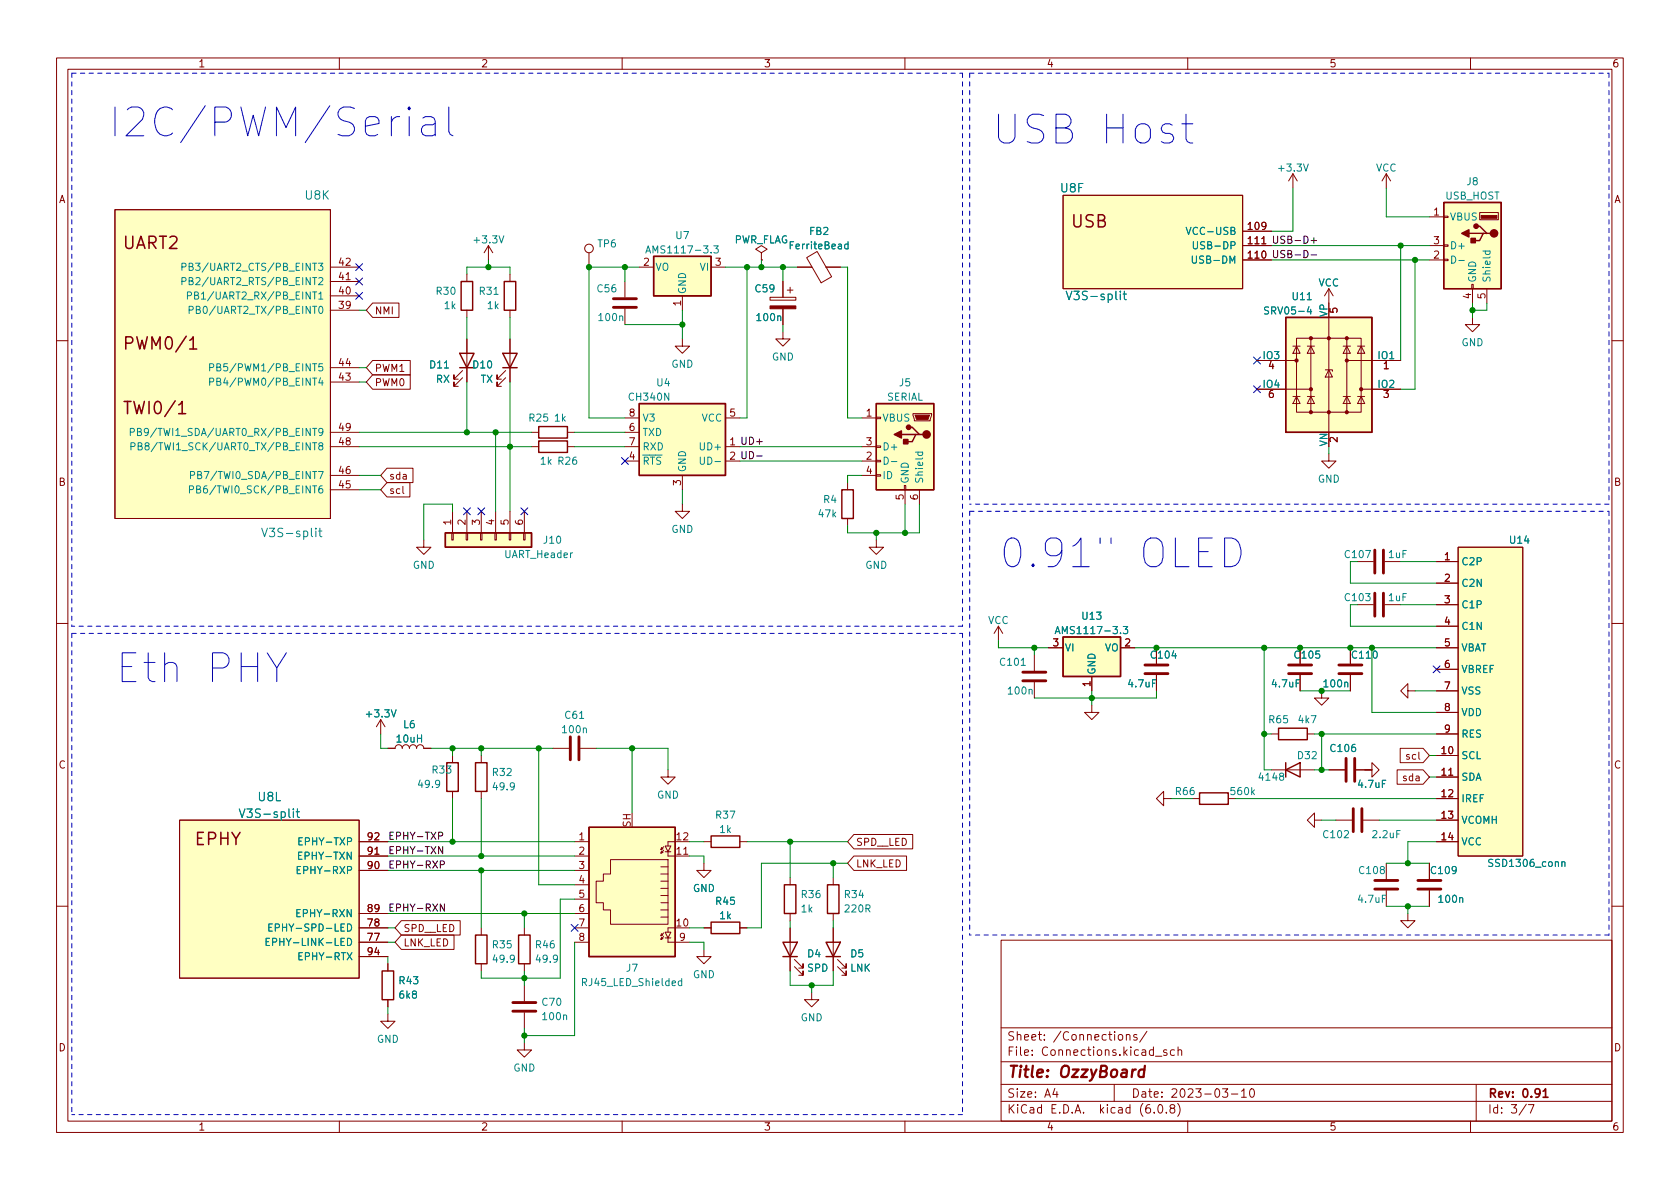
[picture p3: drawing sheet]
<svg xmlns="http://www.w3.org/2000/svg" width="297mm" height="210mm" viewBox="0 0 297 210" stroke-linecap="round" stroke-linejoin="round" font-family="sans-serif">
<defs><g id="words">
<g font-size="7.1" fill="#0000c2">
<text x="19" y="24.3">I2C/PWM/Serial</text>
<text x="175.3" y="25.5">USB Host</text>
<text x="176.5" y="100.5">0.91&quot; OLED</text>
<text x="20.3" y="120.8">Eth PHY</text>
</g>
<g font-size="3" fill="#840000">
<text x="189.4" y="40.2">USB</text>
<text x="21.7" y="44">UART2</text>
<text x="22.7" y="61.8">PWM0/1</text>
<text x="22.6" y="73.2">TWI0/1</text>
<text x="34.4" y="149.4">EPHY</text>
</g>
<text font-size="2.8" fill="#840000" x="178" y="190.6">Title: OzzyBoard</text>
<g font-size="2.1" fill="#008484">
<text x="54" y="35.3">U8K</text>
<text x="187.6" y="34">U8F</text>
<text x="189.4" y="53.1">V3S-split</text>
<text x="47.1" y="95">V3S-split</text>
<text x="45.7" y="141.7">U8L</text>
<text x="43.2" y="144.6">V3S-split</text>
</g>
<g font-size="2.1" fill="#840000">
<text x="178" y="184">Sheet: /Connections/</text>
<text x="178" y="186.7">File: Connections.kicad_sch</text>
<text x="178" y="196.9">KiCad E.D.A. kicad (6.0.8)</text>
<text x="178" y="194.1">Size: A4</text>
<text x="200" y="194.1">Date: 2023-03-10</text>
<text x="263" y="194.1">Rev: 0.91</text>
<text x="263" y="196.9">Id: 3/7</text>
</g>
<g font-size="1.8" fill="#840000">
<text x="35" y="11.9">1</text>
<text x="85" y="11.9">2</text>
<text x="135" y="11.9">3</text>
<text x="185" y="11.9">4</text>
<text x="235" y="11.9">5</text>
<text x="285" y="11.9">6</text>
<text x="10.3" y="35.9">A</text>
<text x="285.3" y="35.9">A</text>
<text x="220.8" y="40.6">109</text>
<text x="253.5" y="38.1">1</text>
<text x="60" y="47">42</text>
<text x="113.8" y="47">2</text>
<text x="126.5" y="47">3</text>
<text x="220.8" y="45.7">110</text>
<text x="220.8" y="43.2">111</text>
<text x="253.5" y="45.7">2</text>
<text x="253.5" y="43.2">3</text>
<text x="60" y="52.1">40</text>
<text x="60" y="49.5">41</text>
<text x="260.1" y="52.8" transform="rotate(-90 260.1 52.8)">4</text>
<text x="262.6" y="52.8" transform="rotate(-90 262.6 52.8)">5</text>
<text x="60" y="54.6">39</text>
<text x="66.2" y="55.6">NMI</text>
<text x="120.4" y="54.1" transform="rotate(-90 120.4 54.1)">1</text>
<text x="236.5" y="55.4" transform="rotate(-90 236.5 55.4)">5</text>
<text x="60" y="64.8">44</text>
<text x="66.2" y="65.7">PWM1</text>
<text x="224.3" y="65.3">4</text>
<text x="244.6" y="65.3">1</text>
<text x="60" y="67.3">43</text>
<text x="66.2" y="68.3">PWM0</text>
<text x="224.3" y="70.4">6</text>
<text x="244.6" y="70.4">3</text>
<text x="60" y="76.2">49</text>
<text x="111.3" y="76.2">6</text>
<text x="111.3" y="73.7">8</text>
<text x="129" y="73.7">5</text>
<text x="153.2" y="73.7">1</text>
<text x="60" y="83.8">46</text>
<text x="60" y="78.7">48</text>
<text x="111.3" y="81.3">4</text>
<text x="111.3" y="78.7">7</text>
<text x="153.2" y="81.3">2</text>
<text x="153.2" y="78.7">3</text>
<text x="153.2" y="83.8">4</text>
<text x="236.5" y="78.2" transform="rotate(-90 236.5 78.2)">2</text>
<text x="10.3" y="85.9">B</text>
<text x="60" y="86.4">45</text>
<text x="68.7" y="84.8">sda</text>
<text x="68.7" y="87.3">scl</text>
<text x="120.4" y="85.8" transform="rotate(-90 120.4 85.8)">3</text>
<text x="159.8" y="88.4" transform="rotate(-90 159.8 88.4)">5</text>
<text x="162.3" y="88.4" transform="rotate(-90 162.3 88.4)">6</text>
<text x="285.3" y="85.9">B</text>
<text x="79.8" y="92.8" transform="rotate(-90 79.8 92.8)">1</text>
<text x="82.3" y="92.8" transform="rotate(-90 82.3 92.8)">2</text>
<text x="84.8" y="92.8" transform="rotate(-90 84.8 92.8)">3</text>
<text x="87.4" y="92.8" transform="rotate(-90 87.4 92.8)">4</text>
<text x="89.9" y="92.8" transform="rotate(-90 89.9 92.8)">5</text>
<text x="92.5" y="92.8" transform="rotate(-90 92.5 92.8)">6</text>
<text x="255.4" y="99.1">1</text>
<text x="255.4" y="102.9">2</text>
<text x="255.4" y="106.7">3</text>
<text x="255.4" y="110.5">4</text>
<text x="186.2" y="114.3">3</text>
<text x="198.9" y="114.3">2</text>
<text x="255.4" y="114.3">5</text>
<text x="255.4" y="118.1">6</text>
<text x="192.8" y="121.4" transform="rotate(-90 192.8 121.4)">1</text>
<text x="255.4" y="121.9">7</text>
<text x="255.4" y="125.7">8</text>
<text x="255.4" y="129.5">9</text>
<text x="10.3" y="135.9">C</text>
<text x="248.8" y="134.3">scl</text>
<text x="254.9" y="133.3">10</text>
<text x="254.9" y="137.2">11</text>
<text x="285.3" y="135.9">C</text>
<text x="248.3" y="138.1">sda</text>
<text x="254.9" y="141">12</text>
<text x="65.1" y="148.6">92</text>
<text x="102.4" y="148.6">1</text>
<text x="111.5" y="146.3" transform="rotate(-90 111.5 146.3)">SH</text>
<text x="119.7" y="148.6">12</text>
<text x="151.3" y="149.6">SPD__LED</text>
<text x="254.9" y="144.8">13</text>
<text x="254.9" y="148.6">14</text>
<text x="65.1" y="153.7">90</text>
<text x="65.1" y="151.1">91</text>
<text x="102.4" y="151.1">2</text>
<text x="102.4" y="153.7">3</text>
<text x="119.7" y="151.1">11</text>
<text x="151.3" y="153.4">LNK_LED</text>
<text x="65.1" y="161.3">89</text>
<text x="102.4" y="156.2">4</text>
<text x="102.4" y="158.7">5</text>
<text x="102.4" y="161.3">6</text>
<text x="65.1" y="166.4">77</text>
<text x="65.1" y="163.8">78</text>
<text x="71.3" y="164.8">SPD__LED</text>
<text x="71.3" y="167.3">LNK_LED</text>
<text x="102.4" y="163.8">7</text>
<text x="102.4" y="166.4">8</text>
<text x="119.7" y="163.8">10</text>
<text x="120.2" y="166.4">9</text>
<text x="65.1" y="168.9">94</text>
<text x="10.3" y="185.9">D</text>
<text x="285.3" y="185.9">D</text>
<text x="35" y="199.9">1</text>
<text x="85" y="199.9">2</text>
<text x="135" y="199.9">3</text>
<text x="185" y="199.9">4</text>
<text x="235" y="199.9">5</text>
<text x="285" y="199.9">6</text>
</g>
<g font-size="1.8" fill="#008484">
<text x="226.3" y="30.3">+3.3V</text>
<text x="243.2" y="30.3">VCC</text>
<text x="255.5" y="35.3">USB_HOST</text>
<text x="259.4" y="32.7">J8</text>
<text x="143.2" y="41.5">FB2</text>
<text x="210.6" y="41.5">VCC-USB</text>
<text x="256.3" y="39">VBUS</text>
<text x="34.1" y="47.9">PB3/UART2_CTS/PB_EINT3</text>
<text x="84" y="43">+3.3V</text>
<text x="105.7" y="43.7">TP6</text>
<text x="115.2" y="44.8">AMS1117-3.3</text>
<text x="115.8" y="47.9">VO</text>
<text x="119.5" y="42.3">U7</text>
<text x="123.8" y="47.9">VI</text>
<text x="129.7" y="43">PWR_FLAG</text>
<text x="139.9" y="44.1">FerriteBead</text>
<text x="211.6" y="46.6">USB-DM</text>
<text x="211.9" y="44.1">USB-DP</text>
<text x="256.3" y="44.1">D+</text>
<text x="34.1" y="50.4">PB2/UART2_RTS/PB_EINT2</text>
<text x="35.2" y="53">PB1/UART2_RX/PB_EINT1</text>
<text x="77.2" y="52.1">R30</text>
<text x="84.8" y="52.1">R31</text>
<text x="105.7" y="51.7">C56</text>
<text x="121.3" y="52.1" transform="rotate(-90 121.3 52.1)">GND</text>
<text x="133.6" y="51.7">C59</text>
<text x="228.6" y="53.1">U11</text>
<text x="233.1" y="50.6">VCC</text>
<text x="261" y="50" transform="rotate(-90 261 50)">GND</text>
<text x="263.5" y="50" transform="rotate(-90 263.5 50)">Shield</text>
<text x="35.4" y="55.5">PB0/UART2_TX/PB_EINT0</text>
<text x="78.6" y="54.7">1k</text>
<text x="86.2" y="54.7">1k</text>
<text x="106" y="56.8">100n</text>
<text x="133.9" y="56.8">100n</text>
<text x="224.1" y="55.6">SRV05-4</text>
<text x="234.7" y="56" transform="rotate(-90 234.7 56)">VP</text>
<text x="39.2" y="65.7">PB5/PWM1/PB_EINT5</text>
<text x="76.1" y="65.1">D11</text>
<text x="83.7" y="65.1">D10</text>
<text x="118.7" y="65">GND</text>
<text x="136.5" y="63.7">GND</text>
<text x="223.4" y="63.5">IO3</text>
<text x="243.7" y="63.5">IO1</text>
<text x="258.4" y="61.2">GND</text>
<text x="39.2" y="68.2">PB4/PWM0/PB_EINT4</text>
<text x="77.1" y="67.7">RX</text>
<text x="85" y="67.7">TX</text>
<text x="111.4" y="70.8">CH340N</text>
<text x="116.2" y="68.3">U4</text>
<text x="156.8" y="70.8">SERIAL</text>
<text x="159" y="68.3">J5</text>
<text x="223.4" y="68.6">IO4</text>
<text x="243.7" y="68.6">IO2</text>
<text x="25.8" y="77.1">PB9/TWI1_SDA/UART0_RX/PB_EINT9</text>
<text x="93.6" y="74.5">R25</text>
<text x="98.1" y="74.5">1k</text>
<text x="113.5" y="77.1">TXD</text>
<text x="113.5" y="74.5">V3</text>
<text x="124" y="74.5">VCC</text>
<text x="156" y="74.5">VBUS</text>
<text x="26" y="79.6">PB8/TWI1_SCK/UART0_TX/PB_EINT8</text>
<text x="95.6" y="82.2">1k</text>
<text x="98.7" y="82.2">R26</text>
<text x="113.5" y="82.2">~{RTS}</text>
<text x="113.5" y="79.6">RXD</text>
<text x="121.3" y="83.6" transform="rotate(-90 121.3 83.6)">GND</text>
<text x="124.2" y="79.6">UD+</text>
<text x="124.6" y="82.2">UD-</text>
<text x="156" y="79.6">D+</text>
<text x="234.7" y="78.9" transform="rotate(-90 234.7 78.9)">VN</text>
<text x="35.6" y="87.2">PB6/TWI0_SCK/PB_EINT6</text>
<text x="35.6" y="84.7">PB7/TWI0_SDA/PB_EINT7</text>
<text x="145.6" y="88.9">R4</text>
<text x="156" y="84.7">ID</text>
<text x="160.7" y="85.6" transform="rotate(-90 160.7 85.6)">GND</text>
<text x="163.2" y="85.6" transform="rotate(-90 163.2 85.6)">Shield</text>
<text x="233" y="85.3">GND</text>
<text x="118.7" y="94.2">GND</text>
<text x="144.8" y="91.5">47k</text>
<text x="73" y="100.6">GND</text>
<text x="89.3" y="98.7">UART_Header</text>
<text x="96.2" y="96.1">J10</text>
<text x="153" y="100.6">GND</text>
<text x="245.5" y="98.7">1uF</text>
<text x="258.3" y="99.9">C2P</text>
<text x="267" y="96.1">U14</text>
<text x="245.5" y="106.3">1uF</text>
<text x="258.3" y="103.8">C2N</text>
<text x="258.3" y="107.6">C1P</text>
<text x="174.7" y="110.3">VCC</text>
<text x="187.6" y="112.1">AMS1117-3.3</text>
<text x="191.4" y="109.6">U13</text>
<text x="258.3" y="111.4">C1N</text>
<text x="177" y="117.7">C101</text>
<text x="188.2" y="115.2">VI</text>
<text x="193.7" y="119.4" transform="rotate(-90 193.7 119.4)">GND</text>
<text x="195.3" y="115.2">VO</text>
<text x="203.6" y="116.5">C104</text>
<text x="229" y="116.5">C105</text>
<text x="239.2" y="116.5">C110</text>
<text x="258.3" y="115.2">VBAT</text>
<text x="258.3" y="119">VBREF</text>
<text x="178.4" y="122.8">100n</text>
<text x="199.6" y="121.5">4.7uF</text>
<text x="225" y="121.5">4.7uF</text>
<text x="234.2" y="121.5">100n</text>
<text x="258.3" y="122.8">VSS</text>
<text x="65" y="126.8">+3.3V</text>
<text x="70.2" y="131.3">10uH</text>
<text x="71.4" y="128.8">L6</text>
<text x="99.6" y="129.6">100n</text>
<text x="100" y="127.1">C61</text>
<text x="224.4" y="127.9">R65</text>
<text x="229.7" y="127.9">4k7</text>
<text x="258.3" y="126.6">VDD</text>
<text x="258.3" y="130.4">RES</text>
<text x="76.5" y="136.8">R33</text>
<text x="87.2" y="137.2">R32</text>
<text x="229.5" y="134.2">D32</text>
<text x="235.4" y="133">C106</text>
<text x="258.3" y="134.2">SCL</text>
<text x="74.1" y="139.3">49.9</text>
<text x="87.3" y="139.7">49.9</text>
<text x="116.1" y="141.2">GND</text>
<text x="207.9" y="140.6">R66</text>
<text x="217.7" y="140.6">560k</text>
<text x="222.8" y="138">4148</text>
<text x="240.3" y="139.3">4.7uF</text>
<text x="258.3" y="138">SDA</text>
<text x="258.3" y="141.9">IREF</text>
<text x="53.6" y="149.5">EPHY-TXP</text>
<text x="126.6" y="144.8">R37</text>
<text x="127.3" y="147.3">1k</text>
<text x="234.1" y="148.2">C102</text>
<text x="242.8" y="148.2">2.2uF</text>
<text x="258.3" y="145.7">VCOMH</text>
<text x="258.3" y="149.5">VCC</text>
<text x="53.4" y="154.6">EPHY-RXP</text>
<text x="53.5" y="152">EPHY-TXN</text>
<text x="240.5" y="154.6">C108</text>
<text x="253.2" y="154.6">C109</text>
<text x="263.6" y="153.3">SSD1306_conn</text>
<text x="122.5" y="157.7">GND</text>
<text x="126.6" y="160">R45</text>
<text x="141.7" y="161.3">1k</text>
<text x="141.8" y="158.8">R36</text>
<text x="149.4" y="158.8">R34</text>
<text x="149.5" y="161.3">220R</text>
<text x="240.3" y="159.6">4.7uF</text>
<text x="254.5" y="159.6">100n</text>
<text x="48.8" y="167.3">EPHY-LINK-LED</text>
<text x="49.3" y="164.7">EPHY-SPD-LED</text>
<text x="53.3" y="162.2">EPHY-RXN</text>
<text x="87.2" y="167.7">R35</text>
<text x="94.8" y="167.7">R46</text>
<text x="127.3" y="162.5">1k</text>
<text x="53.5" y="169.8">EPHY-RTX</text>
<text x="87.3" y="170.2">49.9</text>
<text x="95" y="170.2">49.9</text>
<text x="110.8" y="171.8">J7</text>
<text x="122.5" y="173">GND</text>
<text x="142.8" y="171.8">SPD</text>
<text x="142.8" y="169.3">D4</text>
<text x="150.3" y="171.8">LNK</text>
<text x="150.4" y="169.3">D5</text>
<text x="70.7" y="174">R43</text>
<text x="70.7" y="176.6">6k8</text>
<text x="95.9" y="177.8">C70</text>
<text x="103.2" y="174.4">RJ45_LED_Shielded</text>
<text x="66.6" y="184.4">GND</text>
<text x="96.1" y="180.4">100n</text>
<text x="141.5" y="180.6">GND</text>
<text x="90.7" y="189.5">GND</text>
</g>
<g font-size="1.8">
<text x="129" y="78.7">1 UD+</text>
<text x="129" y="81.3">2 UD-</text>
<text x="68.6" y="148.5">EPHY-TXP</text>
<text x="68.6" y="151">EPHY-TXN</text>
<text x="68.6" y="153.6">EPHY-RXP</text>
<text x="68.6" y="161.2">EPHY-RXN</text>
</g>
<g font-size="1.8" fill="#008400">
<text x="237.9" y="98.7">C107</text>
<text x="237.9" y="106.3">C103</text>
</g>
</g></defs>
<g fill="none" stroke="#840000" stroke-width=".18">
<path d="M10 10.2h277v190.1h-277zM12 12.2h273v186.1h-273zM60 10.2v2M110 10.2v2M160 10.2v2M210 10.2v2M260 10.2v2M20.3 37.1h38.1v54.6h-38.1zM188 34.5h31.7v16.5h-31.7zM228.6 30.7l-.8 1.3M228.6 30.7v2.6M228.6 30.7l.8 1.3"/>
<path d="M245.1 30.7l.8 1.3M245.1 30.7v2.6M245.1 30.7l-.8 1.3M252.7 38.3h2.6M255.3 38.2h.7v.3h-.7zM261.6 37.6h3.3v1.3h-3.3zM58.4 47.2h5.1M58.4 54.9h5.1M58.4 52.3h5.1M58.4 49.8h5.1M65.9 53.6h4.6v2.5h-4.6l-1.1-1.2zM82.5 48.5v1.3"/>
<path d="M82.5 54.9v1.2M82.5 59.9v7.7M86.4 43.4l.7 1.3M86.4 43.4v2.6M86.4 43.4l-.8 1.3M90.2 48.5v1.3M90.2 54.9v1.2M90.2 59.9v7.7M104.1 44.7v2.5M110.5 49.8v2.8M110.5 54.6v2.8M113 47.2h2.6"/>
<path d="M120.6 59.9v1.3h-1.2l1.2 1.3 1.3-1.3h-1.3M120.6 52.3v2.6M125.7 47.2h2.6M134.6 44.7l-1-.6 1-.7 1 .7-1 .6v1.3M134.6 46h.1M136.1 52.6h4.6v.5h-4.6zM138.4 58.7v1.2h-1.2l1.2 1.3 1.3-1.3h-1.3M138.4 49.8v2.8M138.4 54.6v2.8M139.2 51.3h1M139.7 50.8v1M141 47.2h2.6"/>
<path d="M142.6 45.6l1.9-1.1 2.5 4.4-1.8 1.1zM146 47.2h2.6M219.7 40.9h5.1M219.7 46h5.1M219.7 43.4h5.1M229.2 59.8h11.5v13.1h-11.5zM231.8 59.8v13.1M234.9 51v2.6M234.9 56.1v20.3M234.9 51l.8 1.3M234.9 51l-.7 1.3M238.1 59.8v13.1"/>
<path d="M252.7 46h2.6M252.7 43.4h2.6M255.3 45.8h.7v.3h-.7zM255.3 43.3h.7v.3h-.7zM260.2 50.3h.3v.7h-.3zM260.3 56.1v1.3h-1.2l1.2 1.3 1.3-1.3h-1.3M260.3 51v2.6M262.9 51v2.6M10 60.2h2M58.4 76.4h5.1M58.4 79h5.1M58.4 67.6h5.1"/>
<path d="M58.4 65h5.1M65.9 66.3h6.6v2.5h-6.6l-1.1-1.2zM65.9 63.7h6.6v2.6h-6.6l-1.1-1.3zM81.8 66.8l-1.5 1.5v-.7v.7h.7M81.8 65.5l-1.5 1.6v-.8v.8h.7M89.4 66.8l-1.5 1.5v-.7v.7h.7M89.4 65.5l-1.5 1.6v-.8v.8h.7M94 76.4h1.2M94 79h1.2M100.3 76.4h1.3M100.3 79h1.3M110.5 76.4h2.5"/>
<path d="M110.5 79h2.5M110.5 73.9h2.5M128.3 79h2.5M128.3 73.9h2.5M152.4 79h2.5M152.4 73.9h2.5M154.9 78.9h.8v.2h-.8zM154.9 73.8h.8v.2h-.8zM161.4 73.1h3.3v.3l-.2 1h-2.8zM222.2 63.7h7M222.2 68.8h9.6M228.6 70.1h1.3"/>
<path d="M228.6 61.2h1.3M229.2 70.1l.7 1.3h-1.3zM229.2 61.2l.7 1.3h-1.3zM231.1 70.1h1.3M231.1 61.2h1.3M231.8 70.1l.6 1.3h-1.3zM231.8 61.2l.6 1.3h-1.3zM234.3 65.4h1.3v.3M234.9 65.4l.7 1.3h-1.3zM237.5 70.1h1.3M237.5 61.2h1.3M238.1 70.1l.7 1.3h-1.3z"/>
<path d="M238.1 61.2l.7 1.3h-1.3zM238.1 63.7h9.5M240 70.1h1.3M240 61.2h1.3M240.7 70.1l.6 1.3h-1.3zM240.7 61.2l.6 1.3h-1.3zM240.7 68.8h6.9M285 60.2h2M58.4 84.1h5.1M58.4 86.6h5.1M68.4 82.8h4.6v2.5h-4.6l-1.1-1.2zM68.4 85.3h4.1v2.6h-4.1l-1.1-1.3z"/>
<path d="M71.2 86v1.1l.2 .2M74.9 95.5v1.3h-1.2l1.2 1.2 1.3-1.2h-1.3M79.9 94.2h.2v1.3h-.2zM80 90.4v3.8M82.4 94.2h.3v1.3h-.3zM82.5 90.4v3.8M85 94.2h.2v1.3h-.2zM85.1 90.4v3.8M87.5 94.2h.3v1.3h-.3zM87.6 90.4v3.8M90 94.2h.3v1.3h-.3zM90.2 90.4v3.8"/>
<path d="M92.6 94.2h.2v1.3h-.2zM92.7 90.4v3.8M110.5 81.5h2.5M120.6 89.1v1.3h-1.2l1.2 1.3 1.3-1.3h-1.3M120.6 84.1v2.5M128.3 81.5h2.5M149.9 85.3v1.3M149.9 91.7v1.3M152.4 81.5h2.5M152.4 84.1h2.5M154.9 83.9h.8v.3h-.8zM154.9 81.4h.8v.3h-.8z"/>
<path d="M154.9 95.5v1.3h-1.2l1.2 1.2 1.3-1.2h-1.3M159.9 85.8h.2v.8h-.2zM160 86.6v2.5M162.6 86.6v2.5M234.9 80.3v1.2h-1.2l1.2 1.3 1.3-1.3h-1.3M240 99.3h2.8M244.9 99.3h2.7M254 99.3h3.8M257.8 96.8h11.4v54.6h-11.4zM10 110.2h2M176.5 110.7l.8 1.3M176.5 110.7v2.6"/>
<path d="M176.5 110.7l-.7 1.3M182.9 115.8v2.8M185.4 114.5h2.6M193 119.6v2.6M198.1 114.5h2.6M204.5 114.5v2.8M204.5 119.4v2.8M229.9 114.5v2.8M229.9 119.4v2.8M238.8 114.5v2.8M238.8 119.4v2.8M240 106.9h2.8"/>
<path d="M244.9 106.9h2.7M254 114.5h3.8M254 106.9h3.8M254 103.1h3.8M254 110.7h3.8M254 118.4h3.8M285 110.2h2M67.3 127.2l-.8 1.3M67.3 127.2v2.6M67.3 127.2l.8 1.3M68.6 132.3h1.2a.64 .64 0 0 1 .7-.6 .64 .64 0 0 1 .6 .6 .64 .64 0 0 1 .7-.6 .64 .64 0 0 1 .6 .6 .64 .64 0 0 1 .6-.6 .64 .64 0 0 1 .7 .6 .64 .64 0 0 1 .6-.6 .64 .64 0 0 1 .6 .6h1.3M80 133.6v1.3"/>
<path d="M80 139.9v1.3M85.1 133.6v1.3M85.1 139.9v1.3M97.8 132.3h2.8M102.6 132.3h2.8M118.1 136.1v1.3h1.3l-1.3 1.3-1.3-1.3h1.3M182.9 120.6v2.8M193 124.7v1.3h-1.2l1.2 1.2 1.3-1.2h-1.3M224.8 136.1h7.6M224.8 129.8h1.3M231.1 129.8h1.3M233.7 122.2v1.2h-1.3l1.3 1.3 1.2-1.3h-1.2"/>
<path d="M234.9 136.1h2.8M239.8 136.1h2.8v-1.2l1.2 1.2-1.2 1.3v-1.3h-1.3M247 136.1h4.6l1.1 1.3-1.1 1.3h-4.6zM247.6 132.3h4l1.1 1.3-1.1 1.3h-4zM248.9 122.2v1.2l-1.3-1.2 1.3-1.3v1.3h1.3M254 129.8h3.8M254 133.6h3.8M254 137.4h3.8M254 122.2h3.8M254 126h3.8M31.7 145h31.8v28h-31.8zM63.5 148.8h5.1"/>
<path d="M63.5 151.4h5.1M63.5 153.9h5.1M101.6 148.8h2.5M101.6 151.4h2.5M101.6 153.9h2.5M101.6 156.5h2.5M101.6 159h2.5M107.9 152h10.2v11.4h-10.2v-2.5h-1.2v-1.3h-1.3v-3.8h1.3v-1.2h1.2zM116.8 153.3h1.3M116.8 154.6h1.3M116.8 155.8h1.3M116.8 157.1h1.3"/>
<path d="M116.8 158.4h1.3M116.8 159.6h1.3M117 149.9l-.2 .3M117 150.5l-.2 .4M117.3 149.7l-.5 .5 .4-.1M117.3 150.4l-.5 .5 .4-.2M117.6 149.6h1l-.5 1zM117.6 150.6h1M118.1 150.6v.8h3.8M119.4 148.8h-1.3v.8M124.5 152.6v1.3h1.2l-1.2 1.3-1.3-1.3h1.3M124.5 148.8h1.2"/>
<path d="M130.8 148.8h1.3M139.7 155.2v1.3M147.3 155.2v1.3M151 147.6h10.4v2.5h-10.4l-1.1-1.3zM151 151.4h9.3v2.5h-9.3l-1.1-1.3zM205.7 141.2v1.3l-1.2-1.3 1.2-1.3v1.3h1.3M210.8 141.2h1.3M217.2 141.2h1.2M232.4 145v1.3l-1.3-1.3 1.3-1.2v1.2h1.3M236.2 145h2.8M241 145h2.8M245.1 152.6v2.8"/>
<path d="M245.1 157.5v2.8M252.7 152.6v2.8M252.7 157.5v2.8M254 145h3.8M254 141.2h3.8M254 148.8h3.8M10 160.2h2M63.5 164.1h5.1M63.5 166.6h5.1M63.5 161.5h5.1M63.5 169.2h5.1M68.6 179.3v1.3h1.2l-1.2 1.3-1.3-1.3h1.3"/>
<path d="M68.6 170.4v1.3M68.6 176.8v1.2M71 162.8h10.4v2.5h-10.4l-1.2-1.2zM71 165.3h9.3v2.6h-9.3l-1.2-1.3zM85.1 164.1v1.2M85.1 170.4v1.3M92.7 164.1v1.2M92.7 170.4v1.3M92.7 174.2v2.8M92.7 179.1v2.8M101.6 164.1h2.5M101.6 166.6h2.5"/>
<path d="M101.6 161.5h2.5M116.8 160.9h1.3M116.8 162.2h1.3M117 165.1l-.2 .4M117 165.7l-.2 .4M117.3 165l-.5 .5 .4-.2M117.3 165.6l-.5 .5 .4-.1M117.6 164.8h1l-.5 1.1zM117.6 165.9h1M118.1 165.9v.7h3.8M119.4 164.1h-1.3v.7M124.5 167.9v1.3h1.2l-1.2 1.2-1.3-1.2h1.3"/>
<path d="M124.5 164.1h1.2M130.8 164.1h1.3M139.7 161.5v1.3M139.7 164.1v7.6M140.5 170.9l1.5 1.6v-.8v.8h-.8M140.5 169.7l1.5 1.5v-.8v.8h-.8M143.5 175.5v1.3h1.3l-1.3 1.2-1.3-1.2h1.3M147.3 161.5v1.3M147.3 164.1v7.6M148.1 170.9l1.5 1.6v-.8v.8h-.8M148.1 169.7l1.5 1.5v-.8v.8h-.8M177 166.3h108v32h-108z"/>
<path d="M248.9 161.5v1.3h-1.3l1.3 1.3 1.3-1.3h-1.3M285 160.2h2M60 198.3v2M92.7 184.4v1.3h1.3l-1.3 1.2-1.3-1.2h1.3M110 198.3v2M160 198.3v2M177 194.8h108M177 191.8h108M177 187.8h108M177 181.8h108M186.5 192.5l-.4 1h1M186.9 193v1"/>
<path d="M197 191.8v3M197.8 183.1l.2-.2 .4 .2 .1 .5-.1 .3h-.4l-.2-.1zM199.1 183.1l.3-.2 .3 .1 .1 .9M199.1 182.9v1M201 183l-.4-.1-.2 .2 .1 .3 .5 .1v.4h-.6M202.8 182.4l-1.3 1.9M204.1 196.7v.1M204.3 186.8h1.1M204.9 195.4l.2-.1a.81 .81 0 0 1 .6 .7 .81 .81 0 0 1-.3 .8h-.2a.81 .81 0 0 1-.6-.6 .81 .81 0 0 1 .3-.8zM206.2 196.7v.1M206.3 185.7l-.4-.1-.2 .2 .1 .3 .5 .1v.4h-.6M207.1 196l-.2-.3v-.2l.2-.2 .5 .1 .1 .2-.1 .2-.6 .2-.1 .3v.4l.2 .1h.5l.1-.3-.1-.4-.2-.1"/>
<path d="M207.6 185.7l-.4-.1-.3 .3v.4l.2 .3h.5M208.2 195.1a1.72 1.72 0 0 1 0 2.3M208.3 185.8l.2-.2 .4 .1v.9M208.3 185.1v1.5M210 198.3v2M216.1 192.5h1l-.5 .6 .4 .1v.7l-.2 .1h-.4l-.3-.1M217.7 193.5h1.2M219.5 193l.4-.5v1.5M219.5 194h.9M221.1 192.7l.2-.2a.81 .81 0 0 1 .6 .7 .81 .81 0 0 1-.3 .8h-.2a.81 .81 0 0 1-.3-1.3zM260 198.3v2M261 191.8v6.5"/>
<path d="M269.9 195.3l-1.3 1.9M270.2 195.3h1l-.6 1.5"/>
<circle cx="104.1" cy="43.9" r=".76"/>
</g>
<path d="M272.8 193l.5-.5v1.5M272.8 194h.9" fill="none" stroke="#840000" stroke-width=".3"/>
<path d="M202.3 189.2a.66 .66 0 0 0-1 .3v.6l.1 .3 .2 .1 .6-.1M202.4 188.5l-.2 2" fill="none" stroke="#840000" stroke-width=".4"/>
<g fill="none" stroke="#840000" stroke-width=".51">
<path d="M108.5 54.4h4M108.5 52.8h4M243.1 97.3v4M244.6 97.3v4M180.8 118.9h4.1M202.4 117.6h4.1M202.4 119.1h4.1M227.8 117.6h4.1M227.8 119.1h4.1M236.7 117.6h4.1M236.7 119.1h4.1M243.1 104.9v4.1"/>
<path d="M244.6 104.9v4.1M100.8 130.3v4.1M102.4 130.3v4.1M180.8 120.4h4.1M238 134.1v4.1M239.5 134.1v4.1M239.3 143v4.1M240.8 143v4.1M243.1 157.2h4M243.1 155.7h4M250.7 157.2h4.1M250.7 155.7h4.1"/>
<path d="M90.7 178.8h4M90.7 177.3h4"/>
</g>
<g fill="#ffffc2" stroke="#ffffc2" stroke-width=".18">
<path d="M115.6 45.3h10.1v7h-10.1z"/>
<path d="M188 112.6h10.1v7h-10.1z"/>
<path d="M227.3 56.1h15.3v20.3h-15.3z"/>
<path d="M154.9 71.4h10.2v15.2h-10.2z"/>
<path d="M188 34.5h31.7v16.5h-31.7z"/>
<path d="M257.8 96.8h11.4v54.6h-11.4z"/>
<path d="M78.7 94.2h15.3v2.6h-15.3z"/>
<path d="M255.3 35.8h10.1v15.2h-10.1z"/>
<path d="M20.3 37.1h38.1v54.6h-38.1z"/>
<path d="M104.1 146.3h15.3v22.9h-15.3z"/>
<path d="M31.7 145h31.8v28h-31.8z"/>
<path d="M113 71.4h15.3v12.7h-15.3z"/>
</g>
<g fill="none" stroke="#840000" stroke-width=".25">
<path d="M255.3 35.8h10.1v15.2h-10.1zM261 40h.6l1.3 1.3h.6M81.5 49.8h2.1v5.1h-2.1zM89.2 49.8h2v5.1h-2zM115.6 45.3h10.1v7h-10.1zM227.3 56.1h15.3v20.3h-15.3zM259.7 41.3h2.6M262.9 41.3h-.6l-.7 1.2h-1.3M81.3 62.5h2.5l-1.3 2.5zM81.3 65h2.5M88.9 62.5h2.5l-1.2 2.5zM88.9 65h2.5"/>
<path d="M95.2 75.4h5.1v2.1h-5.1zM95.2 78h5.1v2h-5.1zM113 71.4h15.3v12.7h-15.3zM154.9 71.4h10.2v15.2h-10.2zM159.4 76.8h2.5M160.7 75.6h.6l1.3 1.2h.6M162.6 76.8h-.7l-.6 1.3h-1.3M78.7 94.2h15.3v2.6h-15.3zM148.8 86.6h2.1v5.1h-2.1zM188 112.6h10.1v7h-10.1zM79 134.9h2v5h-2zM84.1 134.9h2v5h-2z"/>
<path d="M226.1 128.8h5v2h-5zM227.3 136.1l2.6-1.2v2.5zM227.3 134.9v2.5M104.1 146.3h15.3v22.9h-15.3zM125.7 147.8h5.1v2.1h-5.1zM138.7 156.5h2v5h-2zM146.3 156.5h2v5h-2zM212.1 140.2h5.1v2h-5.1zM67.6 171.7h2v5.1h-2zM84.1 165.3h2v5.1h-2zM91.7 165.3h2v5.1h-2zM125.7 163.1h5.1v2h-5.1z"/>
<path d="M138.4 166.6h2.6l-1.3 2.6zM138.4 169.2h2.6M146 166.6h2.6l-1.3 2.6zM146 169.2h2.6"/>
</g>
<g fill="none" stroke="#008484" stroke-width=".18">
<path d="M32.2 49.7h.6l.1-.2-.1-.3-.6-.1v1.3M32.2 47.2l.6-.1 .1-.1-.1-.3-.6-.2v1.3M33.1 52.3l.6-.1 .2-.2-.1-.3-.7-.1v1.3M33.4 54.8h.6l.2-.2-.1-.3-.7-.1v1.2M33.4 49.7l.6-.1 .1-.2-.1-.2-.6-.1v1.3h.5l.2-.2 .1-.3-.3-.2M33.4 47.1h.6l.1-.2-.1-.2-.6-.2v1.3h.5l.2-.1 .1-.3-.3-.3M34.4 52.2h.6l.1-.2-.1-.3-.6-.1v1.3h.5l.2-.1v-.3l-.3-.3M34.7 54.8l.6-.1 .1-.2-.1-.2-.6-.1v1.2h.5l.2-.1v-.3l-.3-.2M114.2 44.7l.4-1.2 .4 1.2M114.3 44.4h.6M126.2 43.5h.8l-.4 .5 .3 .1v.5l-.1 .1-.6-.1M149.9 43.2h-.3l-.3 .2 .2 .5h.4"/>
<path d="M149.9 42.7v1.3M188.5 51.5l.5 1.5 .5-1.5M198.6 52h.6M198.8 51.5v1.3l.4 .2M209.7 40.2l.5 1.3 .4-1.3M210.8 45.3v1l.3 .2h.3l.1-.2v-1M211 42.7v1.1l.2 .2 .4-.1 .1-.1v-1.1M224.3 54.3h-.5l-.2 .2 .1 .3 .5 .3v.3l-.1 .1h-.5M231.4 54.2l-.3 .9h.8M256.7 45.3a.64 .64 0 0 1 .7 .6 .64 .64 0 0 1-.7 .6zM257.9 46.1h1M262.2 44.4h1.3"/>
<path d="M262.7 44.4l-.1 .4 .3 .2 .5-.1v-.5M23 76.4h.6l.2-.2-.1-.3-.7-.1v1.2M23.2 79l.6-.1 .1-.2-.1-.3-.6-.1v1.3M24.3 76.4l.6-.1 .1-.2-.1-.2-.6-.1v1.2h.5l.2-.1v-.3l-.3-.2M24.4 78.9l.6-.1 .1-.1-.1-.3-.6-.1v1.3h.5l.2-.2 .1-.3-.3-.2M37.1 67.5h.6l.1-.2-.1-.3-.6-.1v1.2M37.1 65l.6-.1 .1-.2-.1-.3-.6-.1v1.3M38.3 67.5l.6-.1 .1-.2-.1-.2-.6-.1v1.2h.5l.2-.1 .1-.3-.3-.2M38.3 64.9h.6l.1-.2-.1-.3-.6-.1v1.3h.5l.2-.1 .1-.3-.3-.3M161.9 80h1.2M162.3 80v.3l.2 .3 .6-.2v-.4M33.5 86.6l.6-.1 .1-.2v-.3l-.7-.1v1.3"/>
<path d="M33.7 84h.6l.1-.2-.1-.3-.6-.1v1.2M34.8 86.5h.5l.1-.2v-.3l-.6-.1v1.3h.5l.1-.1 .1-.3-.3-.3M35 84l.5-.1 .1-.2v-.2l-.6-.1v1.2h.4l.2-.1 .1-.3-.3-.2M46.3 93.4l.5 1.5 .5-1.5M56.3 93.9h.6M56.6 93.4v1.3l.3 .2M123.8 80.8v1.1l.3 .2 .3-.1 .1-.1v-1.1M156.3 80.8a.64 .64 0 0 1 .8 .7 .64 .64 0 0 1-.8 .6zM157.6 81.6h1M186.6 112.1l.4-1.3 .4 1.3M186.7 111.7h.6M198.6 110.8h.8l-.4 .5 .3 .1v.5l-.2 .2-.5-.2"/>
<path d="M42.3 143l.5 1.5 .5-1.5M52.4 143.5h.5M52.6 153.8h.4M52.6 143v1.3l.3 .2M52.8 151.3h.4M52.9 148.7h.4M53.2 153.2h-.6v1.3h.6M53.4 150.7h-.6v1.3h.6M53.5 148.1h-.6v1.3h.6M276.2 152.5l.1-.1h.3l.1 .8M47 166.5h.5M47.5 164h.5"/>
<path d="M47.7 165.9h-.7v1.3h.7M48.1 163.4h-.6v1.3h.6M48.2 166.6l.6-.1 .1-.2v-.3l-.7-.1v1.3M48.7 164h.6l.1-.2-.1-.3-.6-.1v1.3M52.5 161.4h.4M52.9 169.1h.4M53.1 160.8h-.6v1.3h.6M53.5 168.5h-.6v1.2h.6M120.5 173.5h-.3l-.3 .2 .1 .5h.5M120.5 173v1.3"/>
</g>
<g fill="#840000" stroke="#840000" stroke-width=".18">
<path d="M136.1 54.1h4.6v.5h-4.6z"/>
<path d="M161.8 73.4h2.5l-.2 .8h-2z"/>
<path d="M261.9 38.1h2.8v.5h-2.8z"/>
<circle cx="240.7" cy="68.8" r=".28"/>
<circle cx="238.1" cy="72.9" r=".28"/>
<circle cx="238.1" cy="63.7" r=".28"/>
<circle cx="238.1" cy="59.8" r=".28"/>
<circle cx="234.9" cy="72.9" r=".28"/>
<circle cx="234.9" cy="59.8" r=".28"/>
<circle cx="231.8" cy="72.9" r=".28"/>
<circle cx="231.8" cy="68.8" r=".28"/>
<circle cx="231.8" cy="59.8" r=".28"/>
<circle cx="229.2" cy="63.7" r=".28"/>
</g>
<g fill="#840000" stroke="#840000" stroke-width=".25">
<path d="M158.1 76.8l1.3-.6v1.3z"/>
<path d="M159.8 77.7h.7v.8h-.7z"/>
<path d="M258.4 41.3l1.3-.7v1.3z"/>
<path d="M260.1 42.2h.8v.7h-.8z"/>
<circle cx="163.8" cy="76.8" r=".63"/>
<circle cx="160.7" cy="75.6" r=".38"/>
<circle cx="264.2" cy="41.3" r=".63"/>
<circle cx="261" cy="40" r=".38"/>
</g>
<path d="M31.6 73.1h1.2M33.5 61.7h1.3" fill="none" stroke="#840000" stroke-width=".27"/>
<g fill="none" stroke="#000" stroke-width=".18">
<path d="M225.2 44.3v1l.2 .3h.3l.2-.3v-1M225.2 41.7v1.1l.2 .2h.3l.2-.2v-1.1M227.2 44.3h-.5l-.2 .1v.4l.5 .2 .2 .3-.3 .3-.5-.1M227.2 41.8l-.5-.1-.2 .2v.3l.5 .3 .2 .3-.3 .2h-.5M227.7 44.9l.6-.1 .1-.1-.1-.3-.6-.1v1.3h.5l.2-.2v-.3l-.3-.2M227.7 42.4l.6-.1 .1-.2-.1-.2-.6-.2v1.3h.5l.2-.1v-.3l-.3-.2M229 45.1h.9M229 42.5h.9M230.6 44.3a.64 .64 0 0 1 .7 .6 .64 .64 0 0 1-.7 .7zM230.6 41.7a.64 .64 0 0 1 .7 .7 .64 .64 0 0 1-.7 .6zM231.8 45.1h1M231.8 42.5h1"/>
<path d="M232.3 42.1v.9M133.8 80.6h1M77.5 147.8h.7l.1-.2-.1-.3-.7-.1v1.2M77.8 152.9l.7-.1 .1-.1-.1-.3-.7-.2v1.3M78.3 149.7v1.3l-.8-1.3v1.3M78.6 159.9v1.2l-.8-1.2v1.2"/>
</g>
<path d="M72.3 18.9l-.2 .3 .2 .2 .3-.2-.3-.3v.5M79.4 18.9v4.4l.2 .5 .5 .2M72.3 20.6v3.4M74.8 20.9l.4-.3h1l.5 .3 .2 .4v2.7M76.9 21.8l-.4 .3h-1.3a1 1 0 0 0-.7 .9 1 1 0 0 0 .7 1h1.3l.4-.2M209 21.9h1.9M209.7 20.2v4.4l.2 .4 .5 .3h.5M216.5 95.1h1.2a2.12 2.12 0 0 1 1.7 2.2 2.35 2.35 0 0 1-2.9 2.9zM47.2 115.4l1.7 2.7 1.7-2.7" fill="none" stroke="#0000c2" stroke-width=".18"/>
<g fill="none" stroke="#0000c2" stroke-width=".18" stroke-dasharray=".8 .8">
<path d="M12.7 12.9h157.5M12.7 12.9v97.8M170.2 12.9v97.8M171.4 12.9h113.1M171.4 12.9v76.2M284.5 12.9v76.2M171.4 90.4h113.1M171.4 90.4v74.9M284.5 90.4v74.9M284.5 89.1h-113.1M12.7 112h157.5M12.7 112v85.1"/>
<path d="M170.2 112v85.1M170.2 110.7h-157.5M284.5 165.3h-113.1M170.2 197.1h-157.5"/>
</g>
<g fill="none" stroke="#008400" stroke-width=".18">
<path d="M228.6 33.3v7.6h-3.8M245.1 33.3v5h7.6M63.5 54.9h1.3M82.5 48.5v-1.3h7.7v1.3M82.5 56.1v3.8M86.4 46v1.2M90.2 56.1v3.8M110.5 47.2v2.6M110.5 57.4h10.1M113 47.2h-8.9v26.7h6.4M120.6 54.9v5M128.3 47.2h12.7"/>
<path d="M132.1 47.2v26.7h-1.3M134.6 46v1.2M138.4 47.2v2.6M138.4 57.4v1.3M148.6 47.2h1.3v26.7h2.5M224.8 46h27.9M224.8 43.4h27.9M247.6 43.4v20.3M250.2 46v22.8h-2.6M260.3 53.6v2.5M262.9 53.6v1.3h-2.6M63.5 76.4h30.5"/>
<path d="M63.5 79h30.5M63.5 65h1.3M63.5 67.6h1.3M82.5 67.6v8.8M87.6 76.4v14M90.2 67.6v22.8M101.6 76.4h8.9M101.6 79h8.9M130.8 79h21.6M234.9 79v1.3M63.5 84.1h3.8M63.5 86.6h3.8"/>
<path d="M80 90.4v-1.3h-5.1v6.4M120.6 86.6v2.5M130.8 81.5h21.6M152.4 84.1h-2.5v1.2M154.9 94.2v1.3M160 89.1v5.1M162.6 89.1v5.1h-12.7v-1.2M238.8 99.3v3.8h15.2M247.6 99.3h6.4M176.5 113.3v1.2h8.9M182.9 114.5v1.3M200.7 114.5h53.3"/>
<path d="M223.5 114.5v21.6h1.3M238.8 106.9v3.8h15.2M242.6 114.5v11.5h11.4M247.6 106.9h6.4M67.3 129.8v2.5h1.3M76.2 132.3h21.6M80 132.3v1.3M85.1 132.3v1.3M95.2 132.3v24.2h6.4M105.4 132.3h12.7v3.8M111.8 132.3v11.5M193 122.2v2.5"/>
<path d="M204.5 122.2v1.2h-21.6M223.5 129.8h1.3M229.9 122.2h8.9M232.4 136.1h2.5M232.4 129.8h21.6M233.7 129.8v6.3M241.3 136.1h1.3M250.2 122.2h3.8M252.7 137.4h1.3M252.7 133.6h1.3M68.6 148.8h33M68.6 153.9h33"/>
<path d="M68.6 151.4h33M80 141.2v7.6M85.1 141.2v10.2M85.1 153.9v10.2M101.6 159h-2.5v14h-14v-1.3M121.9 148.8h2.6M121.9 151.4h2.6v1.2M132.1 148.8h17.8M139.7 148.8v6.4M147.3 152.6v2.6M149.9 152.6h-15.3v11.5h-2.5M207 141.2h3.8"/>
<path d="M218.4 141.2h35.6M233.7 145h2.5M243.8 145h10.2M245.1 152.6h7.6M254 148.8h-5.1v3.8M68.6 161.5h33M68.6 169.2v1.2M68.6 178v1.3M68.6 164.1h1.2M68.6 166.6h1.2M92.7 161.5v2.6M92.7 171.7v2.5"/>
<path d="M101.6 166.6v16.5h-8.9M121.9 164.1h2.6M121.9 166.6h2.6v1.3M139.7 162.8v1.3M139.7 171.7v2.5h7.6v-2.5M143.5 174.2v1.3M147.3 162.8v1.3M245.1 160.3h7.6M248.9 160.3v1.2M92.7 181.9v2.5"/>
</g>
<g fill="none" stroke="#000084" stroke-width=".18">
<path d="M62.9 49.2l1.2 1.2M62.9 46.6l1.2 1.2M62.9 51.7l1.2 1.2M64.1 49.2l-1.2 1.2M64.1 46.6l-1.2 1.2M64.1 51.7l-1.2 1.2M221.6 63.1l1.3 1.3M221.6 68.2l1.3 1.2M222.9 63.1l-1.3 1.3M222.9 68.2l-1.3 1.2M81.9 89.8l1.3 1.2M83.2 89.8l-1.3 1.2"/>
<path d="M84.5 89.8l1.2 1.2M85.7 89.8l-1.2 1.2M92.1 89.8l1.2 1.2M93.3 89.8l-1.2 1.2M109.9 80.9l1.2 1.2M111.1 80.9l-1.2 1.2M253.4 117.7l1.2 1.3M254.6 117.7l-1.2 1.3M101 163.5l1.2 1.2M102.2 163.5l-1.2 1.2"/>
</g>
<g fill="#008400" stroke="#008400" stroke-width=".18">
<circle cx="233.7" cy="129.8" r=".46"/>
<circle cx="233.7" cy="136.1" r=".46"/>
<circle cx="242.6" cy="114.5" r=".46"/>
<circle cx="229.9" cy="114.5" r=".46"/>
<circle cx="260.3" cy="54.9" r=".46"/>
<circle cx="250.2" cy="46" r=".46"/>
<circle cx="247.6" cy="43.4" r=".46"/>
<circle cx="147.3" cy="152.6" r=".46"/>
<circle cx="160" cy="94.2" r=".46"/>
<circle cx="154.9" cy="94.2" r=".46"/>
<circle cx="223.5" cy="114.5" r=".46"/>
<circle cx="223.5" cy="129.8" r=".46"/>
<circle cx="204.5" cy="114.5" r=".46"/>
<circle cx="193" cy="123.4" r=".46"/>
<circle cx="182.9" cy="114.5" r=".46"/>
<circle cx="238.8" cy="114.5" r=".46"/>
<circle cx="233.7" cy="122.2" r=".46"/>
<circle cx="248.9" cy="152.6" r=".46"/>
<circle cx="248.9" cy="160.3" r=".46"/>
<circle cx="92.7" cy="173" r=".46"/>
<circle cx="92.7" cy="183.1" r=".46"/>
<circle cx="92.7" cy="161.5" r=".46"/>
<circle cx="85.1" cy="153.9" r=".46"/>
<circle cx="87.6" cy="76.4" r=".46"/>
<circle cx="90.2" cy="79" r=".46"/>
<circle cx="104.1" cy="47.2" r=".46"/>
<circle cx="110.5" cy="47.2" r=".46"/>
<circle cx="120.6" cy="57.4" r=".46"/>
<circle cx="138.4" cy="47.2" r=".46"/>
<circle cx="134.6" cy="47.2" r=".46"/>
<circle cx="132.1" cy="47.2" r=".46"/>
<circle cx="80" cy="148.8" r=".46"/>
<circle cx="95.2" cy="132.3" r=".46"/>
<circle cx="85.1" cy="132.3" r=".46"/>
<circle cx="85.1" cy="151.4" r=".46"/>
<circle cx="80" cy="132.3" r=".46"/>
<circle cx="143.5" cy="174.2" r=".46"/>
<circle cx="139.7" cy="148.8" r=".46"/>
<circle cx="111.8" cy="132.3" r=".46"/>
<circle cx="86.4" cy="47.2" r=".46"/>
<circle cx="82.5" cy="76.4" r=".46"/>
</g>
<use href="#words"/>
</svg>
